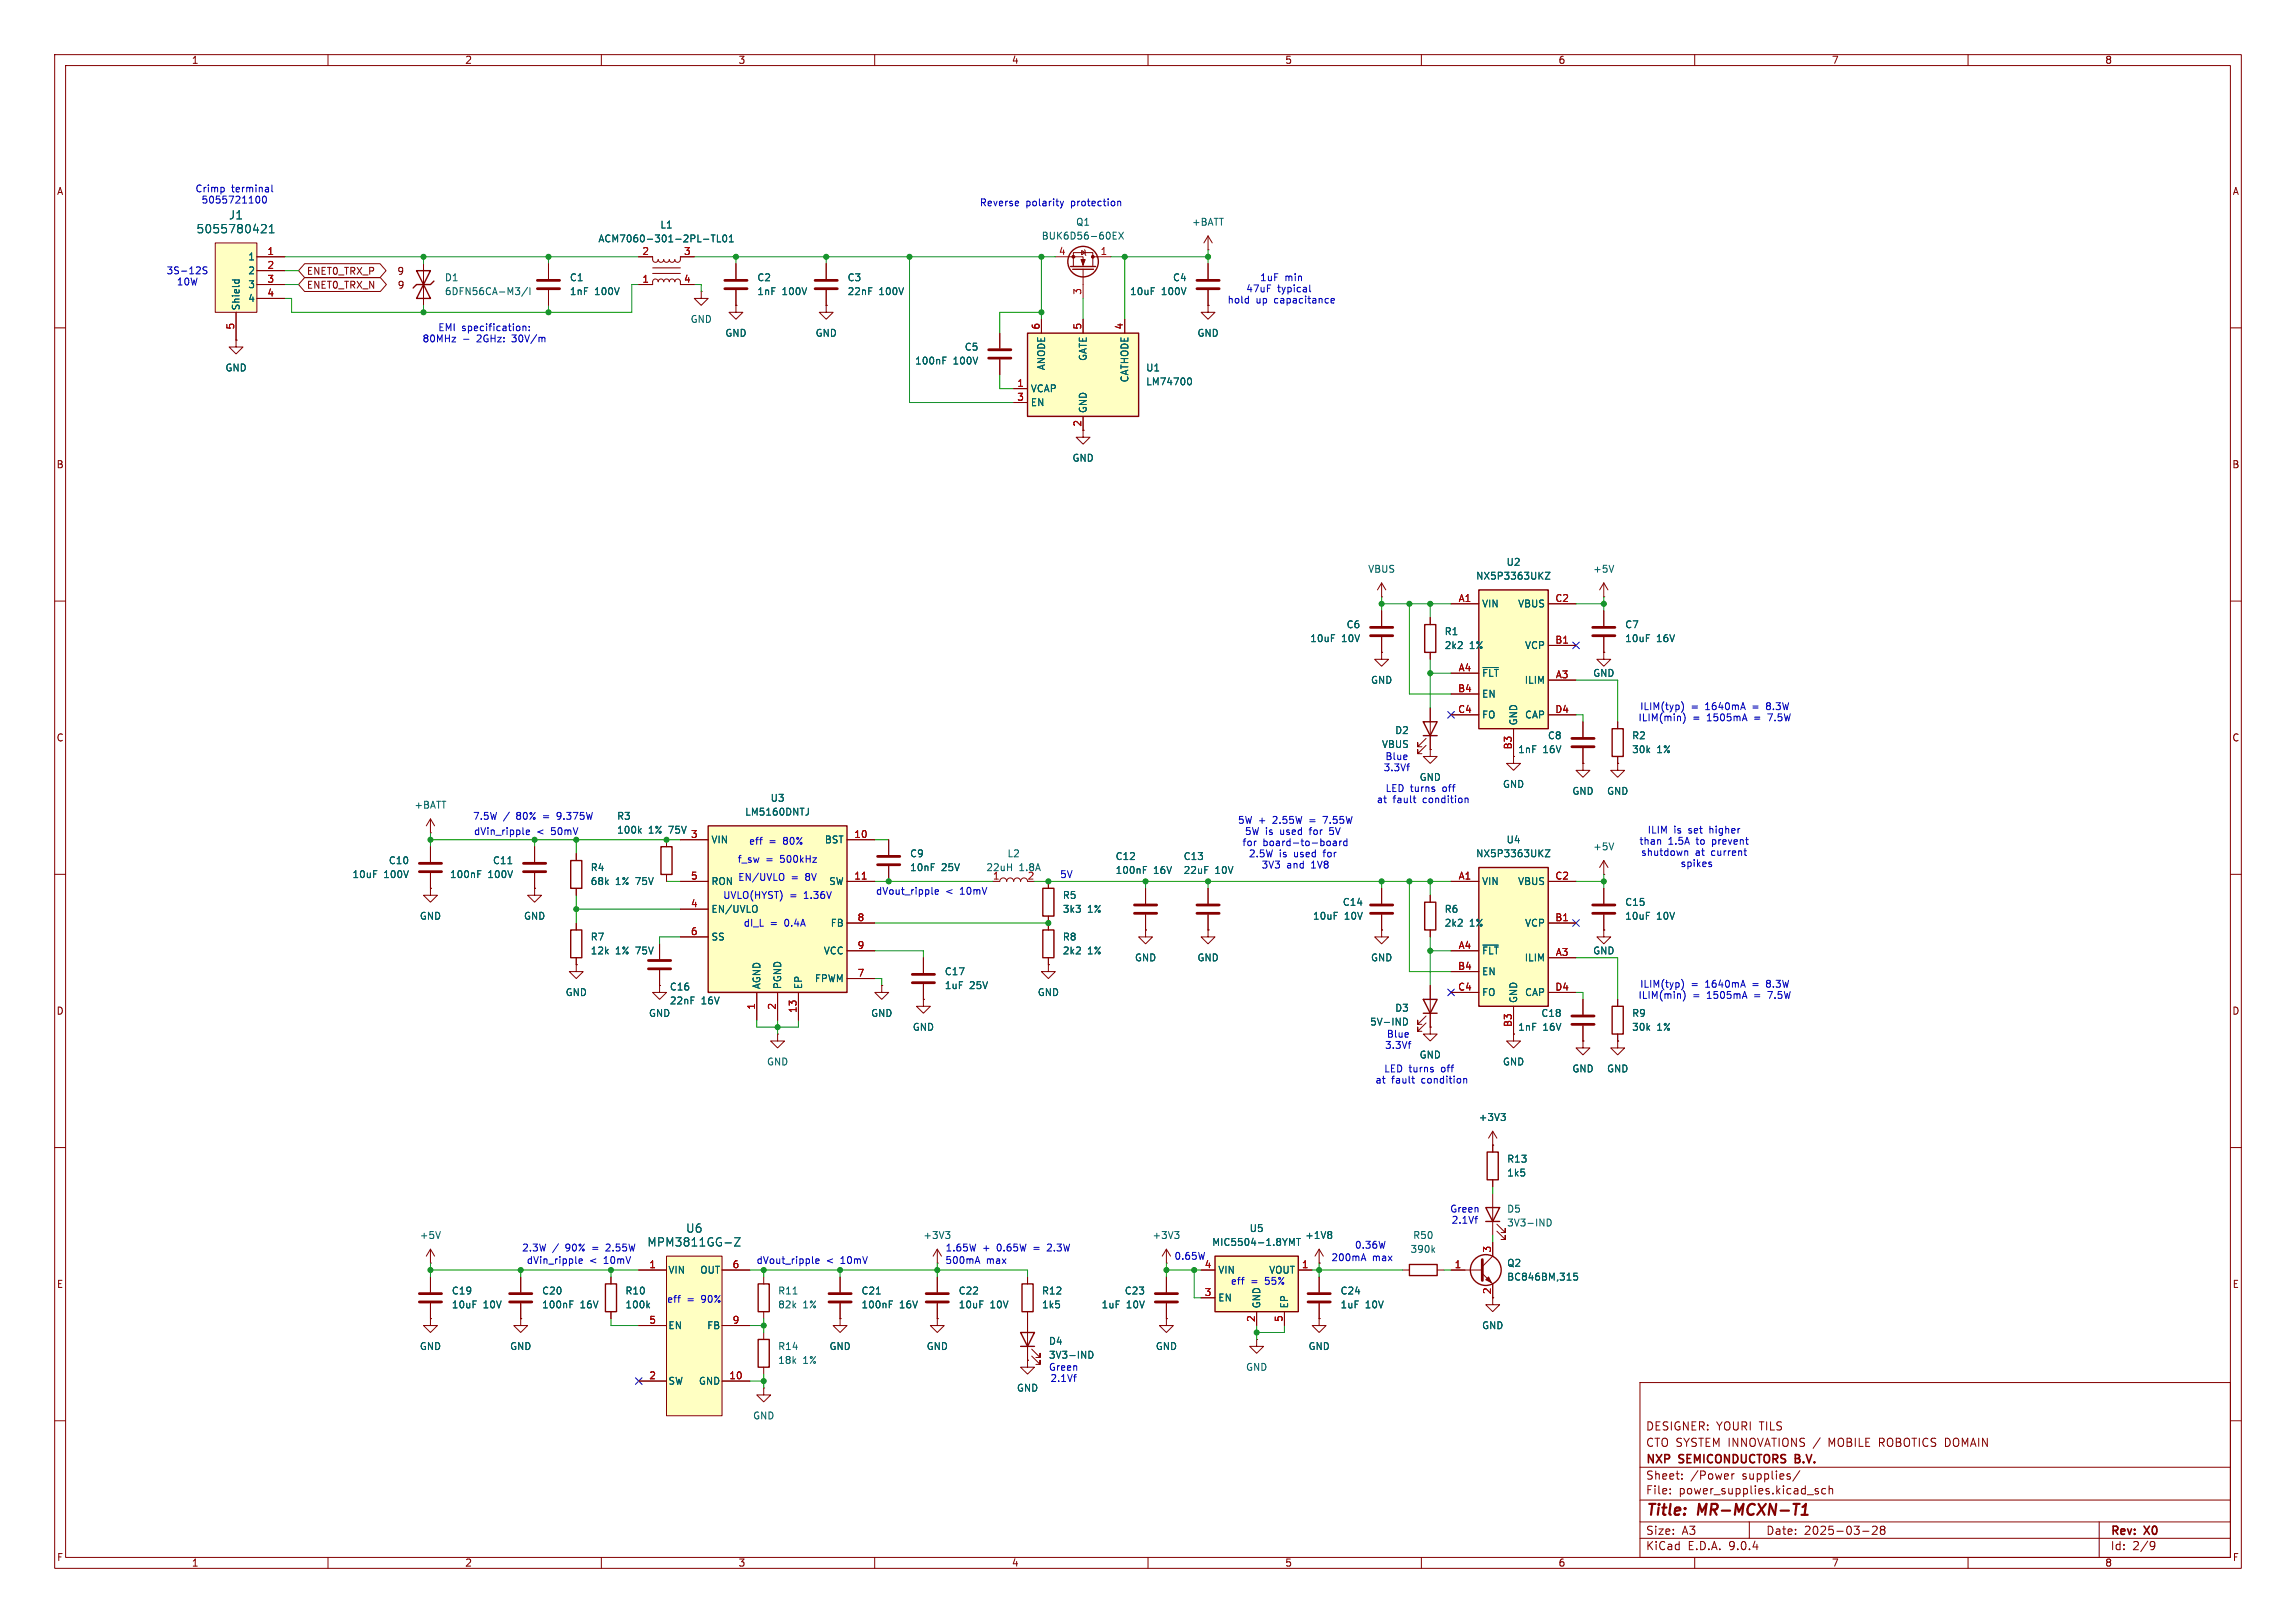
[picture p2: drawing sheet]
<svg xmlns="http://www.w3.org/2000/svg" width="420mm" height="297mm" viewBox="0 0 420 297" stroke-linecap="round" stroke-linejoin="round" font-family="sans-serif">
<defs><g id="words">
<g font-size="2.8" fill="#840000">
<text x="301" y="277.9">Title:</text>
<text x="310.6" y="277.9">MR-MCXN-T1</text>
</g>
<g font-size="2.1" fill="#006464">
<text x="41.8" y="40.4">J1</text>
<text x="35.8" y="42.9">5055780421</text>
<text x="125.4" y="225.8">U6</text>
<text x="118.3" y="228.3">MPM3811GG-Z</text>
</g>
<g font-size="2.1" fill="#840000">
<text x="301" y="262">DESIGNER: YOURI TILS</text>
<text x="301" y="268.2">NXP</text>
<text x="301" y="265">CTO SYSTEM INNOVATIONS /</text>
<text x="307.2" y="268.2">SEMICONDUCTORS</text>
<text x="329" y="268.2">B.V.</text>
<text x="334.8" y="265">MOBILE</text>
<text x="344.1" y="265">ROBOTICS DOMAIN</text>
<text x="301" y="273.7">File:</text>
<text x="301" y="271">Sheet:</text>
<text x="307.1" y="273.7">power_supplies.kicad_sch</text>
<text x="309.2" y="271">/Power</text>
<text x="318.7" y="271">supplies/</text>
<text x="301" y="281.1">Size:</text>
<text x="307.6" y="281.1">A3</text>
<text x="323" y="281.1">Date:</text>
<text x="330" y="281.1">2025-03-28</text>
<text x="386" y="281.3">Rev:</text>
<text x="392.4" y="281.3">X0</text>
<text x="301" y="283.9">KiCad</text>
<text x="308.7" y="283.9">E.D.A.</text>
<text x="316.3" y="283.9">9.0.4</text>
<text x="386" y="283.9">Id:</text>
<text x="390.1" y="283.9">2/9</text>
</g>
<g font-size="1.8" fill="#840000">
<text x="35" y="11.9">1</text>
<text x="85" y="11.9">2</text>
<text x="135" y="11.9">3</text>
<text x="185" y="11.9">4</text>
<text x="235" y="11.9">5</text>
<text x="285" y="11.9">6</text>
<text x="335" y="11.9">7</text>
<text x="385" y="11.9">8</text>
<text x="10.3" y="35.9">A</text>
<text x="408.3" y="35.9">A</text>
<text x="56" y="50.5">ENET0_TRX_P</text>
<text x="56" y="53">ENET0_TRX_N</text>
<text x="72.6" y="50.5">9</text>
<text x="72.7" y="53">9</text>
<text x="10.3" y="85.9">B</text>
<text x="408.2" y="85.9">B</text>
<text x="10.3" y="135.9">C</text>
<text x="408.2" y="135.9">C</text>
<text x="10.3" y="185.9">D</text>
<text x="408.2" y="185.9">D</text>
<text x="10.3" y="235.9">E</text>
<text x="408.3" y="235.9">E</text>
<text x="10.3" y="285.9">F</text>
<text x="35" y="286.9">1</text>
<text x="85" y="286.9">2</text>
<text x="135" y="286.9">3</text>
<text x="185" y="286.9">4</text>
<text x="235" y="286.9">5</text>
<text x="285" y="286.9">6</text>
<text x="335" y="286.9">7</text>
<text x="385" y="286.9">8</text>
<text x="408.3" y="285.9">F</text>
</g>
<g font-size="1.8" fill="#0000c2">
<text x="35.7" y="35.4">Crimp</text>
<text x="42.3" y="35.4">terminal</text>
<text x="36.8" y="37.4">5055721100</text>
<text x="179.1" y="38">Reverse</text>
<text x="187.6" y="38">polarity</text>
<text x="196" y="38">protection</text>
<text x="30.4" y="50.4">3S-12S</text>
<text x="32.3" y="52.4">10W</text>
<text x="227.9" y="53.7">47uF</text>
<text x="230.4" y="51.7">1uF</text>
<text x="233.7" y="53.7">typical</text>
<text x="235" y="51.7">min</text>
<text x="224.5" y="55.7">hold</text>
<text x="229.7" y="55.7">up</text>
<text x="233.2" y="55.7">capacitance</text>
<text x="77.2" y="62.8">80MHz</text>
<text x="80.1" y="60.8">EMI specification:</text>
<text x="87.3" y="62.8">2GHz:</text>
<text x="94" y="62.8">30V/m</text>
<text x="299.9" y="130.1">ILIM(typ)</text>
<text x="309.3" y="130.1">=</text>
<text x="312.1" y="130.1">1640mA</text>
<text x="320.9" y="130.1">=</text>
<text x="323.6" y="130.1">8.3W</text>
<text x="299.6" y="132.2">ILIM(min)</text>
<text x="309.6" y="132.2">=</text>
<text x="312.4" y="132.2">1505mA</text>
<text x="321.2" y="132.2">=</text>
<text x="323.9" y="132.2">7.5W</text>
<text x="253" y="141.3">3.3Vf</text>
<text x="253.3" y="139.3">Blue</text>
<text x="251.8" y="147.2">at</text>
<text x="253.4" y="145.1">LED turns</text>
<text x="254.8" y="147.2">fault</text>
<text x="260.4" y="147.2">condition</text>
<text x="264" y="145.1">off</text>
<text x="86.4" y="150.2">7.5W</text>
<text x="86.6" y="153">dVin_ripple</text>
<text x="92.1" y="150.2">/</text>
<text x="94.6" y="150.2">80%</text>
<text x="98.2" y="153">&lt;</text>
<text x="99.6" y="150.2">=</text>
<text x="100.9" y="153">50mV</text>
<text x="102.4" y="150.2">9.375W</text>
<text x="136.9" y="154.8">eff</text>
<text x="140.6" y="154.8">=</text>
<text x="143.4" y="154.8">80%</text>
<text x="226.4" y="151">5W +</text>
<text x="227.2" y="155">for</text>
<text x="227.6" y="153">5W is</text>
<text x="231" y="155">board-to-board</text>
<text x="232.9" y="151">2.55W</text>
<text x="234.3" y="153">used</text>
<text x="239.8" y="151">=</text>
<text x="239.8" y="153">for</text>
<text x="242.5" y="151">7.55W</text>
<text x="243.7" y="153">5V</text>
<text x="299.8" y="154.8">than</text>
<text x="301.3" y="152.7">ILIM</text>
<text x="305.1" y="154.8">1.5A</text>
<text x="306.2" y="152.7">is</text>
<text x="309" y="152.7">set</text>
<text x="310.4" y="154.8">to</text>
<text x="313" y="152.7">higher</text>
<text x="313.5" y="154.8">prevent</text>
<text x="134.9" y="158.1">f_sw</text>
<text x="134.9" y="161.4">EN/UVLO</text>
<text x="140.1" y="158.1">=</text>
<text x="142.8" y="158.1">500kHz</text>
<text x="144.7" y="161.4">=</text>
<text x="147.4" y="161.4">8V</text>
<text x="193.8" y="160.9">5V</text>
<text x="228.4" y="157.1">2.5W</text>
<text x="230.7" y="159.1">3V3</text>
<text x="234" y="157.1">is</text>
<text x="235.4" y="159.1">and</text>
<text x="236.8" y="157.1">used</text>
<text x="240" y="159.1">1V8</text>
<text x="242.4" y="157.1">for</text>
<text x="300.1" y="156.8">shutdown</text>
<text x="307.3" y="158.9">spikes</text>
<text x="310.1" y="156.8">at</text>
<text x="313.1" y="156.8">current</text>
<text x="132.2" y="164.7">UVLO(HYST)</text>
<text x="144.4" y="164.7">=</text>
<text x="147.2" y="164.7">1.36V</text>
<text x="160.1" y="163.9">dVout_ripple</text>
<text x="173" y="163.9">&lt;</text>
<text x="175.7" y="163.9">10mV</text>
<text x="135.9" y="169.8">dI_L</text>
<text x="140.9" y="169.8">=</text>
<text x="143.6" y="169.8">0.4A</text>
<text x="299.6" y="183">ILIM(min)</text>
<text x="299.9" y="180.9">ILIM(typ)</text>
<text x="309.3" y="180.9">=</text>
<text x="309.6" y="183">=</text>
<text x="312.1" y="180.9">1640mA</text>
<text x="312.4" y="183">1505mA</text>
<text x="320.9" y="180.9">=</text>
<text x="321.2" y="183">=</text>
<text x="323.6" y="180.9">8.3W</text>
<text x="323.9" y="183">7.5W</text>
<text x="253.6" y="190.1">Blue</text>
<text x="253.1" y="196.4">LED turns</text>
<text x="253.3" y="192.1">3.3Vf</text>
<text x="263.7" y="196.4">off</text>
<text x="251.5" y="198.5">at</text>
<text x="254.5" y="198.5">fault</text>
<text x="260.1" y="198.5">condition</text>
<text x="265.2" y="222.1">Green</text>
<text x="265.4" y="224.1">2.1Vf</text>
<text x="95.4" y="229.2">2.3W</text>
<text x="96.3" y="231.5">dVin_ripple</text>
<text x="101.1" y="229.2">/</text>
<text x="103.6" y="229.2">90%</text>
<text x="107.8" y="231.5">&lt;</text>
<text x="108.6" y="229.2">=</text>
<text x="110.6" y="231.5">10mV</text>
<text x="111.3" y="229.2">2.55W</text>
<text x="138.3" y="231.5">dVout_ripple</text>
<text x="151.1" y="231.5">&lt;</text>
<text x="153.9" y="231.5">10mV</text>
<text x="172.8" y="231.5">500mA</text>
<text x="172.9" y="229.2">1.65W</text>
<text x="179.7" y="229.2">+</text>
<text x="180.4" y="231.5">max</text>
<text x="182.5" y="229.2">0.65W</text>
<text x="189.3" y="229.2">=</text>
<text x="192.1" y="229.2">2.3W</text>
<text x="214.7" y="230.7">0.65W</text>
<text x="243.4" y="231">200mA</text>
<text x="247.8" y="228.7">0.36W</text>
<text x="251" y="231">max</text>
<text x="121.9" y="238.6">eff</text>
<text x="125.7" y="238.6">=</text>
<text x="128.4" y="238.6">90%</text>
<text x="225.1" y="235.3">eff</text>
<text x="228.8" y="235.3">=</text>
<text x="231.5" y="235.3">55%</text>
<text x="191.8" y="251.1">Green</text>
<text x="192" y="253.1">2.1Vf</text>
</g>
<g font-size="1.8" fill="#006464">
<text x="196.7" y="41.5">Q1</text>
<text x="217.9" y="41.5">+BATT</text>
<text x="45.3" y="47.9">1</text>
<text x="109.4" y="44.6">ACM7060-301-2PL-TL01</text>
<text x="120.7" y="42">L1</text>
<text x="190.5" y="44">BUK6D56-60EX</text>
<text x="45.3" y="50.4">2</text>
<text x="45.3" y="52.9">3</text>
<text x="81.3" y="51.7">D1</text>
<text x="104.1" y="51.7">C1</text>
<text x="138.4" y="51.7">C2</text>
<text x="154.9" y="51.7">C3</text>
<text x="214.5" y="51.7">C4</text>
<text x="44" y="56.9" transform="rotate(-90 44 56.9)">Shield</text>
<text x="45.3" y="55.5">4</text>
<text x="81.3" y="54.2">6DFN56CA-M3/I</text>
<text x="104.1" y="54.2">1nF</text>
<text x="108.8" y="54.2">100V</text>
<text x="126.2" y="59.3">GND</text>
<text x="138.4" y="54.2">1nF</text>
<text x="143.1" y="54.2">100V</text>
<text x="154.9" y="54.2">22nF</text>
<text x="160.8" y="54.2">100V</text>
<text x="206.6" y="54.2">10uF</text>
<text x="212.4" y="54.2">100V</text>
<text x="132.6" y="61.8">GND</text>
<text x="149.1" y="61.8">GND</text>
<text x="176.4" y="64.4">C5</text>
<text x="218.9" y="61.8">GND</text>
<text x="41.1" y="68.2">GND</text>
<text x="167.3" y="66.9">100nF</text>
<text x="174.3" y="66.9">100V</text>
<text x="188.5" y="72">VCAP</text>
<text x="191.4" y="67.8" transform="rotate(-90 191.4 67.8)">ANODE</text>
<text x="199" y="66.1" transform="rotate(-90 199 66.1)">GATE</text>
<text x="206.6" y="70.1" transform="rotate(-90 206.6 70.1)">CATHODE</text>
<text x="209.6" y="68.2">U1</text>
<text x="209.6" y="70.7">LM74700</text>
<text x="188.5" y="74.5">EN</text>
<text x="199" y="75.7" transform="rotate(-90 199 75.7)">GND</text>
<text x="196.1" y="84.7">GND</text>
<text x="250.2" y="105">VBUS</text>
<text x="269.9" y="106.3">NX5P3363UKZ</text>
<text x="275.5" y="103.7">U2</text>
<text x="291.3" y="105">+5V</text>
<text x="271" y="111.4">VIN</text>
<text x="277.6" y="111.4">VBUS</text>
<text x="239.6" y="117.7">10uF</text>
<text x="245.4" y="117.7">10V</text>
<text x="246.2" y="115.2">C6</text>
<text x="264.2" y="116.4">R1</text>
<text x="264.2" y="119">2k2</text>
<text x="268.8" y="119">1%</text>
<text x="278.9" y="119">VCP</text>
<text x="297.2" y="115.2">C7</text>
<text x="297.2" y="117.7">10uF</text>
<text x="303" y="117.7">16V</text>
<text x="250.7" y="125.3">GND</text>
<text x="271" y="124.1">~{FLT}</text>
<text x="278.8" y="125.3">ILIM</text>
<text x="291.3" y="124.1">GND</text>
<text x="271" y="127.9">EN</text>
<text x="271" y="131.7">FO</text>
<text x="278.9" y="131.7">CAP</text>
<text x="252.7" y="137.1">VBUS</text>
<text x="255.1" y="134.5">D2</text>
<text x="277.7" y="132.8" transform="rotate(-90 277.7 132.8)">GND</text>
<text x="283.1" y="135.5">C8</text>
<text x="298.5" y="135.5">R2</text>
<text x="259.6" y="143.1">GND</text>
<text x="277.6" y="138">1nF</text>
<text x="282.2" y="138">16V</text>
<text x="298.5" y="138">30k</text>
<text x="303.1" y="138">1%</text>
<text x="75.7" y="148.2">+BATT</text>
<text x="136.2" y="149.5">LM5160DNTJ</text>
<text x="140.9" y="146.9">U3</text>
<text x="274.8" y="144.4">GND</text>
<text x="287.5" y="145.6">GND</text>
<text x="293.9" y="145.6">GND</text>
<text x="112.8" y="150.2">R3</text>
<text x="112.8" y="152.8">100k</text>
<text x="118.6" y="152.8">1%</text>
<text x="122.4" y="152.8">75V</text>
<text x="130" y="154.5">VIN</text>
<text x="150.8" y="154.5">BST</text>
<text x="275.5" y="154.5">U4</text>
<text x="291.3" y="155.8">+5V</text>
<text x="64.4" y="160.9">10uF</text>
<text x="70.2" y="160.9">100V</text>
<text x="71" y="158.3">C10</text>
<text x="82.2" y="160.9">100nF</text>
<text x="89.3" y="160.9">100V</text>
<text x="90.1" y="158.3">C11</text>
<text x="108" y="159.6">R4</text>
<text x="166.4" y="157.1">C9</text>
<text x="166.4" y="159.6">10nF</text>
<text x="172.2" y="159.6">25V</text>
<text x="180.3" y="159.6">22uH</text>
<text x="181.5" y="161">1</text>
<text x="184.2" y="157.1">L2</text>
<text x="186.4" y="159.6">1.8A</text>
<text x="187.9" y="161">2</text>
<text x="204" y="160.1">100nF</text>
<text x="204" y="157.6">C12</text>
<text x="211" y="160.1">16V</text>
<text x="216.4" y="157.6">C13</text>
<text x="216.4" y="160.1">22uF</text>
<text x="222.2" y="160.1">10V</text>
<text x="269.9" y="157.1">NX5P3363UKZ</text>
<text x="108" y="162.2">68k</text>
<text x="112.6" y="162.2">1%</text>
<text x="116.4" y="162.2">75V</text>
<text x="130" y="162.2">RON</text>
<text x="130" y="167.2">EN/UVLO</text>
<text x="151.6" y="162.2">SW</text>
<text x="194.3" y="164.7">R5</text>
<text x="194.3" y="167.2">3k3</text>
<text x="198.9" y="167.2">1%</text>
<text x="245.5" y="166">C14</text>
<text x="264.2" y="167.2">R6</text>
<text x="271" y="162.2">VIN</text>
<text x="277.6" y="162.2">VBUS</text>
<text x="297.2" y="166">C15</text>
<text x="76.7" y="168.5">GND</text>
<text x="95.8" y="168.5">GND</text>
<text x="108" y="172.3">R7</text>
<text x="130" y="172.3">SS</text>
<text x="151.9" y="169.8">FB</text>
<text x="194.3" y="172.3">R8</text>
<text x="240.1" y="168.5">10uF</text>
<text x="245.9" y="168.5">10V</text>
<text x="264.2" y="169.8">2k2</text>
<text x="268.8" y="169.8">1%</text>
<text x="278.9" y="169.8">VCP</text>
<text x="297.2" y="168.5">10uF</text>
<text x="303" y="168.5">10V</text>
<text x="108" y="174.9">12k</text>
<text x="112.6" y="174.9">1%</text>
<text x="116.4" y="174.9">75V</text>
<text x="149" y="179.9">FPWM</text>
<text x="150.6" y="174.9">VCC</text>
<text x="172.7" y="178.7">C17</text>
<text x="194.3" y="174.9">2k2</text>
<text x="198.9" y="174.9">1%</text>
<text x="207.5" y="176.1">GND</text>
<text x="218.9" y="176.1">GND</text>
<text x="250.7" y="176.1">GND</text>
<text x="271" y="174.9">~{FLT}</text>
<text x="271" y="178.7">EN</text>
<text x="278.8" y="176.1">ILIM</text>
<text x="291.3" y="174.9">GND</text>
<text x="103.4" y="182.5">GND</text>
<text x="122.4" y="181.5">C16</text>
<text x="122.4" y="184">22nF</text>
<text x="128.3" y="184">16V</text>
<text x="139.3" y="181.1" transform="rotate(-90 139.3 181.1)">AGND</text>
<text x="143.1" y="181.1" transform="rotate(-90 143.1 181.1)">PGND</text>
<text x="146.9" y="181.1" transform="rotate(-90 146.9 181.1)">EP</text>
<text x="172.7" y="181.2">1uF</text>
<text x="177.3" y="181.2">25V</text>
<text x="189.7" y="182.5">GND</text>
<text x="255.1" y="185.3">D3</text>
<text x="271" y="182.5">FO</text>
<text x="277.7" y="183.6" transform="rotate(-90 277.7 183.6)">GND</text>
<text x="278.9" y="182.5">CAP</text>
<text x="118.6" y="186.3">GND</text>
<text x="159.3" y="186.3">GND</text>
<text x="166.9" y="188.8">GND</text>
<text x="250.5" y="187.9">5V-IND</text>
<text x="277.6" y="188.8">1nF</text>
<text x="281.8" y="186.3">C18</text>
<text x="282.2" y="188.8">16V</text>
<text x="298.5" y="186.3">R9</text>
<text x="298.5" y="188.8">30k</text>
<text x="303.1" y="188.8">1%</text>
<text x="140.2" y="195.2">GND</text>
<text x="259.6" y="193.9">GND</text>
<text x="274.8" y="195.2">GND</text>
<text x="287.5" y="196.4">GND</text>
<text x="293.9" y="196.4">GND</text>
<text x="270.4" y="205.3">+3V3</text>
<text x="275.6" y="215.5">1k5</text>
<text x="275.6" y="213">R13</text>
<text x="76.7" y="226.9">+5V</text>
<text x="168.8" y="226.9">+3V3</text>
<text x="210.7" y="226.9">+3V3</text>
<text x="228.5" y="225.7">U5</text>
<text x="238.7" y="226.9">+1V8</text>
<text x="258.4" y="226.9">R50</text>
<text x="275.6" y="222.1">D5</text>
<text x="275.6" y="224.6">3V3-IND</text>
<text x="122.2" y="233.3">VIN</text>
<text x="128" y="233.3">OUT</text>
<text x="221.6" y="228.2">MIC5504-1.8YMT</text>
<text x="222.8" y="233.3">VIN</text>
<text x="232.1" y="233.3">VOUT</text>
<text x="257.9" y="229.5">390k</text>
<text x="275.6" y="232">Q2</text>
<text x="82.6" y="237.1">C19</text>
<text x="82.6" y="239.6">10uF</text>
<text x="88.4" y="239.6">10V</text>
<text x="99.1" y="239.6">100nF</text>
<text x="99.1" y="237.1">C20</text>
<text x="106.1" y="239.6">16V</text>
<text x="114.3" y="237.1">R10</text>
<text x="114.3" y="239.6">100k</text>
<text x="142.2" y="237.1">R11</text>
<text x="142.2" y="239.6">82k</text>
<text x="146.9" y="239.6">1%</text>
<text x="157.5" y="239.6">100nF</text>
<text x="157.5" y="237.1">C21</text>
<text x="164.5" y="239.6">16V</text>
<text x="175.3" y="237.1">C22</text>
<text x="175.3" y="239.6">10uF</text>
<text x="181.1" y="239.6">10V</text>
<text x="190.5" y="239.6">1k5</text>
<text x="190.5" y="237.1">R12</text>
<text x="201.4" y="239.6">1uF</text>
<text x="205.6" y="237.1">C23</text>
<text x="206" y="239.6">10V</text>
<text x="222.8" y="238.4">EN</text>
<text x="230.7" y="239.5" transform="rotate(-90 230.7 239.5)">GND</text>
<text x="235.8" y="239.5" transform="rotate(-90 235.8 239.5)">EP</text>
<text x="245.1" y="239.6">1uF</text>
<text x="245.1" y="237.1">C24</text>
<text x="249.7" y="239.6">10V</text>
<text x="275.6" y="234.5">BC846BM,315</text>
<text x="122.2" y="243.4">EN</text>
<text x="129.3" y="243.4">FB</text>
<text x="271" y="243.4">GND</text>
<text x="76.7" y="247.2">GND</text>
<text x="93.2" y="247.2">GND</text>
<text x="142.2" y="247.2">R14</text>
<text x="142.2" y="249.8">18k</text>
<text x="146.9" y="249.8">1%</text>
<text x="151.6" y="247.2">GND</text>
<text x="169.4" y="247.2">GND</text>
<text x="191.8" y="246.3">D4</text>
<text x="191.8" y="248.8">3V3-IND</text>
<text x="211.3" y="247.2">GND</text>
<text x="227.8" y="251.1">GND</text>
<text x="239.3" y="247.2">GND</text>
<text x="122.2" y="253.6">SW</text>
<text x="127.8" y="253.6">GND</text>
<text x="185.9" y="254.9">GND</text>
<text x="137.7" y="259.9">GND</text>
</g>
<g font-size="1.8" fill="#a90000">
<text x="48.8" y="46.7">1</text>
<text x="117.4" y="46.7">2</text>
<text x="125" y="46.7">3</text>
<text x="193.6" y="46.7">4</text>
<text x="201.2" y="46.7">1</text>
<text x="48.8" y="49.3">2</text>
<text x="48.8" y="51.8">3</text>
<text x="117.4" y="51.8">1</text>
<text x="125" y="51.8">4</text>
<text x="48.8" y="54.4">4</text>
<text x="197.9" y="54" transform="rotate(-90 197.9 54)">3</text>
<text x="42.9" y="60.4" transform="rotate(-90 42.9 60.4)">5</text>
<text x="190.2" y="60.4" transform="rotate(-90 190.2 60.4)">6</text>
<text x="197.9" y="60.4" transform="rotate(-90 197.9 60.4)">5</text>
<text x="205.5" y="60.4" transform="rotate(-90 205.5 60.4)">4</text>
<text x="186" y="70.9">1</text>
<text x="186" y="73.4">3</text>
<text x="197.9" y="78.2" transform="rotate(-90 197.9 78.2)">2</text>
<text x="266.7" y="110.2">A1</text>
<text x="284.4" y="110.2">C2</text>
<text x="284.4" y="117.9">B1</text>
<text x="266.7" y="122.9">A4</text>
<text x="284.5" y="124.2">A3</text>
<text x="266.6" y="126.7">B4</text>
<text x="266.6" y="130.6">C4</text>
<text x="284.4" y="130.6">D4</text>
<text x="276.6" y="137.2" transform="rotate(-90 276.6 137.2)">B3</text>
<text x="126.3" y="153.4">3</text>
<text x="156.2" y="153.4">10</text>
<text x="126.3" y="161">5</text>
<text x="156.2" y="161">11</text>
<text x="266.7" y="161">A1</text>
<text x="284.4" y="161">C2</text>
<text x="126.3" y="166.1">4</text>
<text x="126.3" y="171.2">6</text>
<text x="156.8" y="168.7">8</text>
<text x="156.8" y="173.7">9</text>
<text x="266.7" y="173.7">A4</text>
<text x="284.4" y="168.7">B1</text>
<text x="156.8" y="178.8">7</text>
<text x="266.6" y="177.5">B4</text>
<text x="284.5" y="175">A3</text>
<text x="138.2" y="184.9" transform="rotate(-90 138.2 184.9)">1</text>
<text x="142" y="184.9" transform="rotate(-90 142 184.9)">2</text>
<text x="145.8" y="185.5" transform="rotate(-90 145.8 185.5)">13</text>
<text x="266.6" y="181.4">C4</text>
<text x="284.4" y="181.4">D4</text>
<text x="276.6" y="188" transform="rotate(-90 276.6 188)">B3</text>
<text x="118.7" y="232.2">1</text>
<text x="133.9" y="232.2">6</text>
<text x="220.3" y="232.2">4</text>
<text x="238.1" y="232.2">1</text>
<text x="266" y="232.2">1</text>
<text x="272.8" y="229.3" transform="rotate(-90 272.8 229.3)">3</text>
<text x="220.3" y="237.2">3</text>
<text x="272.8" y="236.9" transform="rotate(-90 272.8 236.9)">2</text>
<text x="118.7" y="242.3">5</text>
<text x="133.9" y="242.3">9</text>
<text x="229.6" y="242" transform="rotate(-90 229.6 242)">2</text>
<text x="234.7" y="242" transform="rotate(-90 234.7 242)">5</text>
<text x="118.7" y="252.5">2</text>
<text x="133.3" y="252.5">10</text>
</g>
</g></defs>
<g fill="none" stroke="#840000" stroke-width=".18">
<path d="M10 10h400v277h-400zM12 12h396v273h-396zM60 10v2M110 10v2M160 10v2M210 10v2M260 10v2M310 10v2M360 10v2M10 60h2M408 60h2M10 110h2"/>
<path d="M252.7 119.4v1.3h-1.2l1.2 1.2 1.3-1.2h-1.3M252.7 119.4h.1M252.7 109.2h.1M252.7 106.7l-.7 1.3M252.7 106.7l.8 1.3M252.7 106.7v2.5M252.7 111.8v2.8M252.7 116.6v2.8M408 110h2M10 160h2M78.7 152.4h.1M78.7 149.9v2.5"/>
<path d="M78.7 154.9v2.8M78.7 159.8v2.8M78.7 149.9l-.7 1.2M78.7 149.9l.8 1.2M408 160h2M10 210h2M273 218.4v7.7M408 210h2M273.8 225.3l1.5 1.5v-.7v.7h-.7M273.8 224l1.5 1.6v-.8v.8h-.7M153.7 241.3v1.3h1.2l-1.2 1.2-1.3-1.2h1.3M153.7 241.3h.1"/>
<path d="M188 241.3v7.6M188.7 248.2l1.5 1.5v-.8v.8h-.7M188.7 246.9l1.5 1.5v-.8v.8h-.7M213.4 241.3v1.3h1.2l-1.2 1.2-1.3-1.2h1.3M213.4 241.3h.1M300 253h108v32h-108zM10 260h2M300 278.5h108M300 274.5h108M300 268.5h108M305.5 273.2v.2M305.5 272.5v.1"/>
<path d="M307.7 270.5v.2M307.7 269.8v.1M316.8 269.7v1M317.2 269.7l-.3 .1-.1 .2M320 278.5v3M329.2 269.1l-1.3 1.9M332 272.7l.7 .4-.3 .3-.4-.1M332.6 272.5l-.4-.1-.2 .2M333.9 272.5l-.4-.1-.3 .3v.4l.2 .2h.5M334.6 272.5l.2-.1 .4 .1v.9M334.6 271.9v1.5M342.5 279.4l.6-.1 .2 .1 .1 .3-1 1.1h1"/>
<path d="M344.2 279.9l-.3-.3 .3-.3 .5 .1 .1 .2-.3 .3M344.2 279.9l-.3 .3 .1 .4 .2 .2 .5-.1 .1-.2-.1-.4-.2-.2M344.2 279.9h.3M384 278.5v6.5M408 260h2M60 285v2M110 285v2M160 285v2M210 285v2M260 285v2M300 281.5h108M310 285v2"/>
<path d="M340.7 280.2h1.2M360 285v2M393.6 282.1l.5 .1a.99 .99 0 0 1-.4 1.4h-.3M394.2 282.7l-.3 .3h-.3"/>
</g>
<path d="M328.1 275.2h1.1M329.5 277.2h1.2M329.7 275.8l.6-.6-.2 2" fill="none" stroke="#840000" stroke-width=".4"/>
<path d="M328.4 266.9h.5M328.9 266.2h-.5v1.5h.6" fill="none" stroke="#840000" stroke-width=".3"/>
<path d="M271.8 221h2.5l-1.3 2.5zM271.8 223.5h2.5M186.7 243.8h2.5l-1.2 2.6zM186.7 246.4h2.5" fill="none" stroke="#840000" stroke-width=".25"/>
<path d="M283 223.1a.64 .64 0 0 1 .8 .6 .64 .64 0 0 1-.8 .7zM199.2 247.3a.64 .64 0 0 1 .7 .6 .64 .64 0 0 1-.7 .6z" fill="none" stroke="#006464" stroke-width=".18"/>
<path d="M250.7 114.8h4.1M250.7 116.3h4.1M76.7 159.5h4.1M76.7 158h4.1" fill="none" stroke="#840000" stroke-width=".51"/>
<path d="M222.2 229.9h15.3v10.1h-15.3z" fill="#ffffc2"/>
<g fill="none" stroke="#840000" stroke-width=".25">
<path d="M294.9 133.4h2v5h-2zM260.3 182.9h2.6l-1.3 2.5zM260.3 185.4h2.6M272 210.8h2.1v5.1h-2.1zM186.9 234.9h2.1v5.1h-2.1zM222.2 229.9h15.3v10.1h-15.3z"/>
<circle cx="271.8" cy="232.4" r="2.82"/>
</g>
<g fill="none" stroke="#840000" stroke-width=".18">
<path d="M289.6 132.1v2.8M289.6 136.9v2.8M295.9 132.1v1.3M295.9 138.4v1.3M260.9 187.2l-1.6 1.5v-.7v.7h.8M260.9 185.9l-1.6 1.6v-.8v.8h.8M261.6 188v1.2h1.3l-1.3 1.3-1.3-1.3h1.3M261.6 188h.1M261.6 180.3v7.7M276.9 189.2v1.3h1.2l-1.2 1.3-1.3-1.3h1.3M276.9 189.2h.1M273 209.6h.1"/>
<path d="M273 207l-.7 1.3M273 207l.8 1.3M273 207v3.8M273 215.9v1.3M78.7 231.1h.1M78.7 228.6l-.7 1.3M78.7 228.6l.8 1.3M78.7 228.6v2.5M95.2 233.7v2.8M95.2 238.5v2.8M171.4 231.1h.1M171.4 228.6l-.7 1.3"/>
<path d="M171.4 228.6l.8 1.3M171.4 228.6v2.5M171.4 233.7v2.8M171.4 238.5v2.8M188 233.7v1.2M213.4 231.1h.1M213.4 228.6l-.8 1.3M213.4 228.6l.7 1.3M213.4 228.6v2.5M219.7 232.4h2.5M219.7 237.5h2.5M237.5 232.4h2.5"/>
<path d="M265.4 232.4h5.7M271.1 233l1.9 1.9v3.9h1.3l-1.3 1.2-1.2-1.2h1.2M273 227.3v2.6l-1.9 1.9M95.2 241.3v1.3h1.3l-1.3 1.2-1.2-1.2h1.2M95.2 241.3h.1M188 240v1.3M229.9 240v2.6M234.9 240v2.6"/>
</g>
<g fill="none" stroke="#006464" stroke-width=".18">
<path d="M256.7 186.3a.64 .64 0 0 1 .8 .7 .64 .64 0 0 1-.8 .6M274.6 203.8h.7l-.4 .5M275.1 204.3l.2 .2v.3l-.2 .2M80.6 225.4l-.5 1.2M104.3 238.7h.4M104.3 238.1h.6M173 225.4h.7l-.4 .5M173.5 225.9l.2 .2v.3l-.2 .2M214.9 225.4h.8l-.5 .5M215.4 225.9l.3 .2v.3l-.3 .2M235.9 226.6l.4 .9 .4-.9v1.3M237.2 226.6h.7"/>
<path d="M237.5 226.6v1.3M288.5 233h-.6v.6l.1-.1h.5l.1 .2-.1 .4-.2 .2-.4-.2"/>
</g>
<path d="M287.5 136.7h4.1M287.5 135.1h4.1M93.2 236.7h4.1M93.2 238.3h4.1M169.4 236.7h4.1M169.4 238.3h4.1M271.1 230.5v3.8" fill="none" stroke="#840000" stroke-width=".51"/>
<path d="M271.8 234.2l.5-.5 .5 1z" fill="#840000" stroke="#840000" stroke-width=".18"/>
<path d="M270.5 108h12.7v25.4h-12.7z" fill="#ffffc2"/>
<path d="M260.6 114.3h2v5.1h-2zM270.5 108h12.7v25.4h-12.7zM260.3 132.1h2.6l-1.3 2.5zM260.3 134.6h2.6M294.9 184.2h2v5h-2zM110.7 234.9h2.1v5.1h-2.1zM138.7 234.9h2v5.1h-2zM257.8 231.4h5.1v2h-5.1zM138.7 245.1h2v5.1h-2z" fill="none" stroke="#840000" stroke-width=".25"/>
<g fill="none" stroke="#840000" stroke-width=".18">
<path d="M261.6 113v1.3M261.6 119.4v1.3M265.4 110.5h5.1M283.2 110.5h5.1M283.2 118.1h5.1M293.4 119.4v1.3h1.2l-1.2 1.2-1.3-1.2h1.3M293.4 119.4h.1M293.4 109.2h.1M293.4 106.7v2.5M293.4 111.8v2.8M293.4 116.6v2.8M293.4 106.7l-.8 1.3"/>
<path d="M293.4 106.7l.7 1.3M260.9 136.4l-1.6 1.5v-.7v.7h.8M260.9 135.1l-1.6 1.6v-.8v.8h.8M261.6 129.5v7.7M265.4 123.2h5.1M265.4 127h5.1M265.4 130.8h5.1M276.9 138.4v1.3h1.2l-1.2 1.3-1.3-1.3h1.3M276.9 138.4h.1M276.9 133.4v5M283.2 130.8h5.1M283.2 124.5h5.1"/>
<path d="M289.6 139.7v1.3h1.2l-1.2 1.2-1.3-1.2h1.3M289.6 139.7h.1M221 162.6v2.8M221 167.4v2.8M252.7 170.2v1.3h1.3l-1.3 1.2-1.2-1.2h1.2M252.7 170.2h.1M252.7 162.6v2.8M252.7 167.4v2.8M293.4 162.6v2.8M293.4 167.4v2.8M289.6 190.5v1.3h1.2l-1.2 1.2-1.3-1.2h1.3M289.6 190.5h.1"/>
<path d="M295.9 190.5v1.3h1.3l-1.3 1.2-1.3-1.2h1.3M295.9 190.5h.1M295.9 182.9v1.3M295.9 189.2v1.3M111.8 233.7v1.2M139.7 233.7v1.2M153.7 233.7v2.8M153.7 238.5v2.8M213.4 233.7v2.8M213.4 238.5v2.8M241.3 231.1h.1M241.3 228.6l-.8 1.3"/>
<path d="M241.3 228.6l.8 1.3M241.3 228.6v2.5M241.3 233.7v2.8M241.3 238.5v2.8M256.5 232.4h1.3M262.9 232.4h1.3M111.8 240v1.3M139.7 254v1.3h1.3l-1.3 1.2-1.3-1.2h1.3M139.7 254h.1M139.7 240v1.3M139.7 243.8v1.3M139.7 250.2v1.3"/>
<path d="M188 248.9v1.3h1.2l-1.2 1.3-1.3-1.3h1.3M188 248.9h.1"/>
</g>
<path d="M282.7 104.7h.8l-.8 1.3h.8M295.2 103.4l-.4 1.3M271.2 122.1h2.9M118.5 238.9l.3 .4M118.8 238.5l-.5 .5M145.1 236.8h.7M160.3 236.8h.7M162.7 238.7h.4M162.7 238.1h.6M243.4 225.4l.2 .2-.2 .3 .2 .3v.2l-.2 .2M262.1 228.7l.3 .5M262.4 228.3l-.4 .5" fill="none" stroke="#006464" stroke-width=".18"/>
<g fill="none" stroke="#840000" stroke-width=".51">
<path d="M291.3 114.8h4.1M291.3 116.3h4.1M218.9 165.6h4.1M218.9 167.1h4.1M250.7 165.6h4.1M250.7 167.1h4.1M291.3 165.6h4.1M291.3 167.1h4.1M151.6 236.7h4.1M151.6 238.3h4.1M211.3 236.7h4.1M211.3 238.3h4.1"/>
<path d="M239.3 236.7h4M239.3 238.3h4"/>
</g>
<path d="M121.9 229.9h10.2v29.2h-10.2z" fill="#ffffc2"/>
<path d="M289.6 182.9v2.8M289.6 187.7v2.8M116.8 232.4h5.1M121.9 229.9h10.2v29.2h-10.2zM132.1 232.4h5.1M116.8 242.6h5.1M116.8 252.7h5.1M132.1 242.6h5.1M132.1 252.7h5.1M171.4 241.3v1.3h1.3l-1.3 1.2-1.2-1.2h1.2M171.4 241.3h.1" fill="none" stroke="#840000" stroke-width=".18"/>
<path d="M134.4 226.5h1l-1 1.5h1" fill="none" stroke="#006464" stroke-width=".18"/>
<path d="M287.5 187.5h4.1M287.5 185.9h4.1" fill="none" stroke="#840000" stroke-width=".51"/>
<path d="M270.5 158.8h12.7v25.4h-12.7z" fill="#ffffc2"/>
<path d="M270.5 158.8h12.7v25.4h-12.7zM260.6 165.1h2v5.1h-2z" fill="none" stroke="#840000" stroke-width=".25"/>
<g fill="none" stroke="#840000" stroke-width=".18">
<path d="M43.2 62.2v1.3h1.2l-1.2 1.3-1.3-1.3h1.3M43.2 62.2h.1M261.6 137.2v1.2h1.3l-1.3 1.3-1.3-1.3h1.3M261.6 137.2h.1M295.9 139.7v1.3h1.3l-1.3 1.2-1.3-1.2h1.3M295.9 139.7h.1M293.4 157.5l-.8 1.3M293.4 157.5l.7 1.3M293.4 157.5v2.5M261.6 163.8v1.3M261.6 170.2v1.3M265.4 161.3h5.1"/>
<path d="M265.4 174h5.1M265.4 177.8h5.1M283.2 161.3h5.1M283.2 168.9h5.1M283.2 175.3h5.1M293.4 170.2v1.3h1.2l-1.2 1.2-1.3-1.2h1.3M293.4 170.2h.1M293.4 160h.1M265.4 181.6h5.1M276.9 184.2v5M283.2 181.6h5.1M78.7 233.7v2.8"/>
<path d="M78.7 238.5v2.8M78.7 241.3v1.3h1.3l-1.3 1.2-1.2-1.2h1.2M78.7 241.3h.1M229.9 245.1v1.3h1.2l-1.2 1.2-1.3-1.2h1.3M229.9 245.1h.1M241.3 241.3v1.3h1.3l-1.3 1.2-1.3-1.2h1.3M241.3 241.3h.1"/>
</g>
<path d="M282.7 155.5h.8l-.8 1.3h.8M295.2 154.2l-.4 1.3M271.2 172.9h2.9" fill="none" stroke="#006464" stroke-width=".18"/>
<path d="M76.7 236.7h4.1M76.7 238.3h4.1" fill="none" stroke="#840000" stroke-width=".51"/>
<path d="M39.4 44.5h7.6v12.7h-7.6z" fill="#ffffc2"/>
<g fill="none" stroke="#840000" stroke-width=".18">
<path d="M39.4 44.5h7.6v12.7h-7.6zM43.2 57.2v5M47 47h5.1M47 49.5h5.1M47 52.1h5.1M47 54.6h5.1M77.5 48.3v7.6M100.3 48.3v2.8M100.3 53.1v2.8M116.8 47h2.6v.7l.5 .3 .3-.1 .2-.4 .1 .3 .3 .2 .4-.1 .2-.4 .1 .3 .3 .2 .4-.1 .2-.4 .1 .3 .3 .2 .4-.1 .2-.4 .2 .4 .4 .1 .4-.3 .1-.7h2.5M119.4 50h5.1M119.4 49h5.1"/>
<path d="M124.5 51.6l-.2-.4-.3-.1-.4 .1-.2 .4-.1-.4-.3-.1-.4 .1-.2 .4-.1-.3-.3-.2h-.4l-.2 .5-.2-.4-.4-.1-.3 .1-.1 .4-.2-.4-.4-.1-.4 .3v.7h-2.6M124.5 52.1h2.5M128.3 53.3v1.3h1.2l-1.2 1.3-1.3-1.3h1.3M128.3 53.3h.1M193 47h5.1v1.8M196.3 48.8v-2.6h3.6v2.6M197.9 45.8l.6 .4-.6 .4zM198.1 49.3v5.3M198.4 45.7l.1 .1v.8l.1 .1M199.9 47h3.3M198.1 78.7v1.3h1.3l-1.3 1.3-1.3-1.3h1.3M162.6 153.7v2.8"/>
<path d="M162.6 158.5v2.8"/>
</g>
<g fill="none" stroke="#006464" stroke-width=".18">
<path d="M42.5 51.2h1.3M43 51.2l-.1 .4M43.7 51.2l.1 .4M47.9 41.2l.5-.1 .2 .1 .1 .3-.9 1.1h.9M49.3 42.6h.8M49.3 41.5l.4-.4v1.5M94.3 52.6h.8l-.5 .5M94.8 53.1l.3 .3v.3l-.3 .2M96.5 52.6l-1.1 1.6M96.9 52.6v1.3M128.7 43.8h1M130.1 43h.7"/>
<path d="M130.4 43v1.3M131.2 43v1.3h.6M132.3 43.1l.2-.1a.68 .68 0 0 1 .4 .6 .68 .68 0 0 1-.4 .7l-.3-.5zM133.4 44.3h.7M133.4 43.4l.4-.4v1.3M203.6 43.8h.6M203.6 43.1h.4M203.6 42.5h.6M204.7 42.5l.8 1.3M205.5 42.5l-.8 1.3"/>
</g>
<g fill="none" stroke="#840000" stroke-width=".25">
<path d="M76.2 49.5h2.5l-1.2 2.6zM77.5 52.1l1.2 2.5h-2.5zM79.4 51.4l-.7 .7h-2.5l-.6 .6M195.8 48.8h4.6M196.2 49.3h3.8"/>
<circle cx="198.1" cy="47.9" r="2.79"/>
</g>
<path d="M98.3 51.3h4.1M98.3 52.8h4.1M160.5 156.7h4.1M160.5 158.2h4.1" fill="none" stroke="#840000" stroke-width=".51"/>
<g fill="#840000" stroke="#840000" stroke-width=".18">
<path d="M197.7 47.5h.8l-.4 1z"/>
<circle cx="199.9" cy="47" r=".25"/>
<circle cx="196.3" cy="47" r=".25"/>
</g>
<path d="M188 61h20.3v15.2h-20.3z" fill="#ffffc2"/>
<path d="M188 61h20.3v15.2h-20.3z" fill="none" stroke="#840000" stroke-width=".25"/>
<g fill="none" stroke="#840000" stroke-width=".18">
<path d="M134.6 55.9v1.3h1.3l-1.3 1.2-1.3-1.2h1.3M134.6 55.9h.1M134.6 48.3v2.8M134.6 53.1v2.8M151.1 55.9v1.3h1.3l-1.3 1.2-1.2-1.2h1.2M151.1 55.9h.1M151.1 48.3v2.8M151.1 53.1v2.8M190.5 58.4v2.6M198.1 58.4v2.6M205.7 58.4v2.6M221 55.9v1.3h1.2l-1.2 1.2-1.3-1.2h1.3"/>
<path d="M221 55.9h.1M221 45.7h.1M221 43.2l-.8 1.3M221 43.2l.7 1.3M221 43.2v2.5M221 48.3v2.8M221 53.1v2.8M182.9 61v2.8M182.9 65.8v2.8M185.4 71.1h2.6M185.4 73.7h2.6M198.1 76.2v2.5"/>
<path d="M120.6 172.7v2.8M120.6 177.5v2.8M120.6 180.3v1.3h1.3l-1.3 1.3-1.2-1.3h1.2M120.6 180.3h.1M142.2 189.2v1.3h1.3l-1.3 1.3-1.2-1.3h1.2M142.2 189.2h.1"/>
</g>
<path d="M172.5 66h.4M172.5 65.3h.6M217.4 69.2h.1a.68 .68 0 0 1 .5 .6 .68 .68 0 0 1-.5 .6h-.1" fill="none" stroke="#006464" stroke-width=".18"/>
<path d="M132.6 52.8h4.1M132.6 51.3h4.1M149.1 52.8h4.1M149.1 51.3h4.1M218.9 52.8h4.1M218.9 51.3h4.1M180.8 65.5h4.1M180.8 64h4.1M118.6 177.3h4.1M118.6 175.8h4.1" fill="none" stroke="#840000" stroke-width=".51"/>
<path d="M129.5 151.1h25.4v30.5h-25.4z" fill="#ffffc2"/>
<path d="M104.4 157.5h2v5.1h-2zM120.9 154.9h2v5.1h-2zM129.5 151.1h25.4v30.5h-25.4zM104.4 170.2h2v5.1h-2zM190.8 170.2h2v5.1h-2zM190.8 162.6h2v5h-2z" fill="none" stroke="#840000" stroke-width=".25"/>
<g fill="none" stroke="#840000" stroke-width=".18">
<path d="M43.2 57.2v5M47 47h5.1M47 49.5h5.1M47 52.1h5.1M47 54.6h5.1M55.7 48.3h13.8l1.1 1.2-1.1 1.3h-13.8l-1.1-1.3zM55.7 50.8h13.9l1.1 1.3-1.1 1.2h-13.9l-1.1-1.2zM100.3 48.3v2.8M100.3 53.1v2.8M116.8 47h2.6M116.8 52.1h2.6M124.5 47h2.5"/>
<path d="M124.5 52.1h2.5M134.6 55.9h.1M134.6 48.3v2.8M134.6 53.1v2.8M151.1 55.9h.1M151.1 48.3v2.8M151.1 53.1v2.8M190.5 58.4v2.6M198.1 58.4v2.6M205.7 58.4v2.6M221 55.9h.1M221 48.3v2.8"/>
<path d="M221 53.1v2.8M43.2 62.2h.1M182.9 61v2.8M182.9 65.8v2.8M185.4 71.1h2.6M185.4 73.7h2.6M198.1 76.2v2.5M252.7 119.4h.1M252.7 111.8v2.8M252.7 116.6v2.8M261.6 113v1.3M261.6 119.4v1.3"/>
<path d="M265.4 110.5h5.1M283.2 110.5h5.1M283.2 118.1h5.1M293.4 119.4h.1M293.4 111.8v2.8M293.4 116.6v2.8M261.6 137.2h.1M261.6 129.5v2.6M261.6 134.6v2.6M265.4 123.2h5.1M265.4 127h5.1M265.4 130.8h5.1"/>
<path d="M276.9 138.4h.1M276.9 133.4v5M283.2 130.8h5.1M283.2 124.5h5.1M289.6 139.7h.1M289.6 132.1v2.8M289.6 136.9v2.8M295.9 139.7h.1M295.9 132.1v1.3M295.9 138.4v1.3M78.7 154.9v2.8M78.7 159.8v2.8"/>
<path d="M97.8 154.9v2.8M97.8 159.8v2.8M105.4 156.2v1.3M121.9 153.7v1.2M124.5 153.7h5M154.9 153.7h5.1M162.6 153.7v2.8M162.6 158.5v2.8M78.7 162.6v1.2h1.3l-1.3 1.3-1.2-1.3h1.2M78.7 162.6h.1M97.8 162.6v1.2h1.3l-1.3 1.3-1.3-1.3h1.3M97.8 162.6h.1"/>
<path d="M105.4 176.5v1.3h1.3l-1.3 1.3-1.3-1.3h1.3M105.4 176.5h.1M105.4 162.6v1.2M105.4 168.9v1.3M105.4 175.3v1.2M120.6 172.7v2.8M120.6 177.5v2.8M121.9 160v1.3M124.5 161.3h5M124.5 166.4h5M124.5 171.5h5M154.9 161.3h5.1"/>
<path d="M154.9 168.9h5.1M154.9 174h5.1M154.9 179.1h5.1M168.9 175.3v2.8M181.6 161.3h1.3a.64 .64 0 0 1 .6-.6 .64 .64 0 0 1 .6 .6 .64 .64 0 0 1 .7-.6 .64 .64 0 0 1 .6 .6 .64 .64 0 0 1 .7-.6 .64 .64 0 0 1 .6 .6 .64 .64 0 0 1 .6-.6 .64 .64 0 0 1 .7 .6M191.8 176.5v1.3h1.2l-1.2 1.3-1.3-1.3h1.3M191.8 176.5h.1M191.8 161.3v1.3M191.8 167.6v2.6M191.8 175.3v1.2M209.5 170.2v1.3h1.3l-1.3 1.2-1.2-1.2h1.2M209.5 170.2h.1"/>
<path d="M209.5 162.6v2.8M209.5 167.4v2.8M221 170.2v1.3h1.2l-1.2 1.2-1.3-1.2h1.3M221 170.2h.1M221 162.6v2.8M221 167.4v2.8M252.7 170.2h.1M252.7 162.6v2.8M252.7 167.4v2.8M261.6 163.8v1.3M261.6 170.2v1.3M265.4 161.3h5.1"/>
<path d="M265.4 174h5.1M265.4 177.8h5.1M283.2 161.3h5.1M283.2 168.9h5.1M283.2 175.3h5.1M293.4 170.2h.1M293.4 162.6v2.8M293.4 167.4v2.8M120.6 180.3h.1M138.4 181.6v5.1M142.2 181.6v5.1M146 181.6v5.1"/>
<path d="M161.3 180.3v1.3h1.3l-1.3 1.3-1.3-1.3h1.3M161.3 180.3h.1M168.9 182.9v1.3h1.3l-1.3 1.2-1.3-1.2h1.3M168.9 182.9h.1M168.9 180.1v2.8M261.6 188h.1M261.6 180.3v2.6M261.6 185.4v2.6M265.4 181.6h5.1M276.9 189.2h.1M276.9 184.2v5M283.2 181.6h5.1"/>
<path d="M289.6 190.5h.1M289.6 182.9v2.8M289.6 187.7v2.8M295.9 190.5h.1M295.9 182.9v1.3M295.9 189.2v1.3M273 209.6h.1M273 209.6v1.2M273 215.9v1.3M78.7 233.7v2.8M78.7 238.5v2.8M95.2 233.7v2.8"/>
<path d="M95.2 238.5v2.8M111.8 233.7v1.2M116.8 232.4h5.1M132.1 232.4h5.1M153.7 233.7v2.8M153.7 238.5v2.8M171.4 233.7v2.8M171.4 238.5v2.8M188 233.7v1.2M213.4 233.7v2.8M213.4 238.5v2.8M219.7 232.4h2.5"/>
<path d="M219.7 237.5h2.5M237.5 232.4h2.5M241.3 231.1h.1M241.3 233.7v2.8M241.3 238.5v2.8M265.4 232.4h2.6M273 227.3v2.6M273 234.9v2.6M78.7 241.3h.1M95.2 241.3h.1M111.8 240v1.3M116.8 242.6h5.1"/>
<path d="M116.8 252.7h5.1M132.1 242.6h5.1M132.1 252.7h5.1M153.7 241.3h.1M171.4 241.3h.1M188 248.9h.1M188 240v3.8M188 246.4v2.5M213.4 241.3h.1M229.9 240v2.6M234.9 240v2.6M241.3 241.3h.1"/>
</g>
<g fill="none" stroke="#006464" stroke-width=".18">
<path d="M42.5 51.2h1.3M43 51.2l-.1 .4M43.7 51.2l.1 .4M47.9 41.2l.5-.1 .2 .1 .1 .3-.9 1.1h.9M49.3 42.6h.8M49.3 41.5l.4-.4v1.5M128.7 43.8h1M130.1 43h.7M130.4 43v1.3M131.2 43v1.3h.6M132.3 43.1l.2-.1a.68 .68 0 0 1 .4 .6 .68 .68 0 0 1-.4 .7l-.3-.5zM133.4 44.3h.7"/>
<path d="M133.4 43.4l.4-.4v1.3M172.5 66h.4M172.5 65.3h.6M217.4 69.2h.1a.68 .68 0 0 1 .5 .6 .68 .68 0 0 1-.5 .6h-.1M282.7 104.7h.8l-.8 1.3h.8M271.2 122.1h2.9M87.4 159.9h.4M87.4 159.3h.6M92.9 158.1h.7M116.9 152l.4 .5M117.3 151.6l-.5 .5M147.9 147.9v.9l-.4 .4"/>
<path d="M209.2 159.2h.4M209.2 158.6h.6M282.7 155.5h.8l-.8 1.3h.8M138.3 165.7a.9 .9 0 0 1 0 1.2M271.2 172.9h2.9M256.7 186.3a.64 .64 0 0 1 .8 .7 .64 .64 0 0 1-.8 .6M274.6 203.8h.7l-.4 .5M275.1 204.3l.2 .2v.3l-.2 .2M104.3 238.7h.4M104.3 238.1h.6M118.5 238.9l.3 .4M118.8 238.5l-.5 .5"/>
<path d="M134.4 226.5h1l-1 1.5h1M160.3 236.8h.7M162.7 238.7h.4M162.7 238.1h.6M235.9 226.6l.4 .9 .4-.9v1.3M237.2 226.6h.7M237.5 226.6v1.3M243.4 225.4l.2 .2-.2 .3 .2 .3v.2l-.2 .2M288.5 233h-.6v.6l.1-.1h.5l.1 .2-.1 .4-.2 .2-.4-.2M199.2 247.3a.64 .64 0 0 1 .7 .6 .64 .64 0 0 1-.7 .6z"/>
</g>
<path d="M157.7 160.9h.7" fill="none" stroke="#a90000" stroke-width=".18"/>
<path d="M95.8 159.5h4M95.8 158h4M166.9 179.8h4M166.9 178.3h4M207.5 165.6h4.1M207.5 167.1h4.1" fill="none" stroke="#840000" stroke-width=".51"/>
<g fill="none" stroke="#009600" stroke-width=".18">
<path d="M52.1 49.5h2.5M52.1 52.1h2.5M52.1 47h64.7M77.5 47v1.3M77.5 55.9v1.3M100.3 47v1.3M100.3 55.9v1.3M116.8 52.1h-1.2v5.1h-62.3v-2.6h-1.2M127 52.1h1.3v1.2M127 47h66M134.6 47v1.3M151.1 47v1.3"/>
<path d="M166.4 47v26.7h19M190.5 57.2h-7.6v3.8M190.5 47v11.4M198.1 54.6v3.8M203.2 47h17.8M205.7 47v11.4M221 45.7v2.6M182.9 68.6v2.5h2.5M252.7 109.2v2.6M252.7 110.5h12.7M257.8 110.5v16.5h7.6M261.6 110.5v2.5"/>
<path d="M288.3 110.5h5.1M293.4 109.2v2.6M261.6 123.2h3.8M261.6 120.7v8.8M288.3 124.5h7.6v7.6M288.3 130.8h1.3v1.3M78.7 152.4v2.5M78.7 153.7h45.8M97.8 153.7v1.2M105.4 153.7v2.5M160 153.7h2.6M105.4 163.8v5.1"/>
<path d="M105.4 166.4h19.1M121.9 161.3h2.6M124.5 171.5h-3.9v1.2M160 174h8.9v1.3M160 161.3h21.6M160 179.1h1.3v1.2M160 168.9h31.8M189.2 161.3h76.2M209.5 161.3v1.3M221 161.3v1.3M252.7 161.3v1.3M257.8 161.3v16.5h7.6"/>
<path d="M261.6 174h3.8M261.6 161.3v2.5M261.6 171.5v8.8M288.3 161.3h5.1M288.3 175.3h7.6v7.6M293.4 160v2.6M138.4 186.7v1.3h7.6v-1.3M142.2 186.7v2.5M288.3 181.6h1.3v1.3M273 217.2v1.2M78.7 232.4h38.1M78.7 231.1v2.6"/>
<path d="M95.2 232.4v1.3M111.8 232.4v1.3M137.2 232.4h50.8v1.3M139.7 232.4v1.3M153.7 232.4v1.3M171.4 231.1v2.6M213.4 232.4h6.3M213.4 231.1v2.6M218.4 232.4v5.1h1.3M240 232.4h16.5M241.3 231.1v2.6M264.2 232.4h1.2"/>
<path d="M273 226.1v1.2M111.8 241.3v1.3h5M137.2 252.7h2.5M137.2 242.6h2.5M139.7 241.3v2.5M139.7 251.5v2.5M229.9 242.6v2.5M234.9 242.6v1.2h-5"/>
</g>
<path d="M287.7 117.5l1.2 1.2M288.9 117.5l-1.2 1.2M264.8 130.2l1.2 1.2M266 130.2l-1.2 1.2M287.7 168.3l1.2 1.2M288.9 168.3l-1.2 1.2M264.8 181l1.2 1.2M266 181l-1.2 1.2M116.2 252.1l1.2 1.2M117.4 252.1l-1.2 1.2" fill="none" stroke="#000084" stroke-width=".18"/>
<g fill="none" stroke="#0000c2" stroke-width=".18">
<path d="M40.9 34.3l.1 .2-.1 .6M47.4 36a.69 .69 0 0 1-.3 1.2M48.1 36a.69 .69 0 0 0 .3 1.2l.3-.5-.1-.7M49.1 34.3v.8M49.1 35.1h-.1M49.1 34.6h-.1M49.7 33.9v1l.2 .2M186.3 36.9v.2l-.6 .1M193.9 36.8l.3 .9M194.2 37.7l-.3 .4M194.5 36.8l-.3 .9M204.5 36.8v.9"/>
<path d="M204.5 36.9l.1-.1 .3 .1 .1 .8M37.9 48.9l-.5-.1-.2 .2v.3l.5 .3 .2 .3-.3 .2-.5-.1M95.7 59.7v.8M95.7 59.8l.1-.1h.3l.1 .8M96.8 59.7v.2M228.2 54.6l.2 .1M228.4 54.2v1.3M228.4 55.4l-.2 .1M239.6 52.1v1.1l.2 .2M243.5 55l.6-.1-.1-.2-.3-.1-.2 .2v.6h.5M84.8 62.1h1M96.8 60.4v.1"/>
<path d="M99.5 61.7l.2 .2v.7M257.7 139.8h.1M307.6 128.4a1.46 1.46 0 0 1 0 1.9M307.9 130.5a1.46 1.46 0 0 1 0 1.9M318.8 128.6l.5 1.3M319.1 130.6l.5 1.3M96.3 152.3l.6-.1-.1-.3h-.4l-.1 .2v.6h.5M143.2 159.9a.9 .9 0 0 1 0 1.2M243.1 153.9l.3 .3v.3l-.3 .3M243.9 154h.5l.1 .8M244.5 154.2l-.5 .1-.2 .2 .2 .3 .5-.1M245.1 153.9v.9"/>
<path d="M245.4 153.9l-.3 .3M246.4 154l-.4-.1-.2 .3 .1 .5h.5M246.4 153.5v1.3M257.3 140.2h.5M258.5 146h.5M258.7 146.7l.3 .2M262.4 144.5v.3M268 146.2l.2-.2 .3 .1v.8M268 146v.9M303.7 153.7l.1 .8M308.2 155.7v.8M308.2 155.8l.2-.1 .3 .1v.7"/>
<path d="M312.7 158.2h.3l.1 .2-.2 .2h-.2M312.7 157.7l.3 .1M319.2 156.4l.3 .1M170.5 163.6l.1 .1M171.1 163.2l.6-.1-.1-.2-.3-.1-.2 .2v.6h.5M307.6 179.2a1.46 1.46 0 0 1 0 1.9M318.8 179.4l.5 1.3M257.6 191h.5M258 190.6h.1M258.3 197.4h.4M258.4 198l.3 .2M262.2 195.8v.3"/>
<path d="M267.7 197.5l.2-.1h.3l.1 .8M267.7 197.4v.8M307.9 181.3a1.46 1.46 0 0 1 0 1.9M319.1 181.4l.5 1.3M105.9 230.8l.6-.1v-.3h-.4l-.2 .2 .1 .6h.5M148.7 231.2h.1M149.2 230.8l.6-.1v-.3h-.4l-.2 .2 .1 .6h.5M178.5 230.9h.6M178.8 229.9l.4 1.3M249.1 230.3h.6M249.4 229.4l.4 1.3M269.8 223h.5"/>
<path d="M196.4 252h.5"/>
</g>
<g fill="#009600" stroke="#009600" stroke-width=".18">
<circle cx="191.8" cy="161.3" r=".46"/>
<circle cx="261.6" cy="110.5" r=".46"/>
<circle cx="257.8" cy="110.5" r=".46"/>
<circle cx="121.9" cy="153.7" r=".46"/>
<circle cx="190.5" cy="57.2" r=".46"/>
<circle cx="261.6" cy="123.2" r=".46"/>
<circle cx="252.7" cy="110.5" r=".46"/>
<circle cx="293.4" cy="110.5" r=".46"/>
<circle cx="213.4" cy="232.4" r=".46"/>
<circle cx="171.4" cy="232.4" r=".46"/>
<circle cx="229.9" cy="243.8" r=".46"/>
<circle cx="241.3" cy="232.4" r=".46"/>
<circle cx="218.4" cy="232.4" r=".46"/>
<circle cx="191.8" cy="168.9" r=".46"/>
<circle cx="139.7" cy="252.7" r=".46"/>
<circle cx="162.6" cy="161.3" r=".46"/>
<circle cx="142.2" cy="188" r=".46"/>
<circle cx="257.8" cy="161.3" r=".46"/>
<circle cx="252.7" cy="161.3" r=".46"/>
<circle cx="221" cy="161.3" r=".46"/>
<circle cx="209.5" cy="161.3" r=".46"/>
<circle cx="261.6" cy="174" r=".46"/>
<circle cx="261.6" cy="161.3" r=".46"/>
<circle cx="293.4" cy="161.3" r=".46"/>
<circle cx="78.7" cy="232.4" r=".46"/>
<circle cx="111.8" cy="232.4" r=".46"/>
<circle cx="95.2" cy="232.4" r=".46"/>
<circle cx="153.7" cy="232.4" r=".46"/>
<circle cx="139.7" cy="242.6" r=".46"/>
<circle cx="139.7" cy="232.4" r=".46"/>
<circle cx="105.4" cy="153.7" r=".46"/>
<circle cx="97.8" cy="153.7" r=".46"/>
<circle cx="78.7" cy="153.7" r=".46"/>
<circle cx="100.3" cy="57.2" r=".46"/>
<circle cx="77.5" cy="57.2" r=".46"/>
<circle cx="134.6" cy="47" r=".46"/>
<circle cx="100.3" cy="47" r=".46"/>
<circle cx="77.5" cy="47" r=".46"/>
<circle cx="151.1" cy="47" r=".46"/>
<circle cx="166.4" cy="47" r=".46"/>
<circle cx="205.7" cy="47" r=".46"/>
<circle cx="221" cy="47" r=".46"/>
<circle cx="190.5" cy="47" r=".46"/>
<circle cx="105.4" cy="166.4" r=".46"/>
</g>
<use href="#words"/>
</svg>
